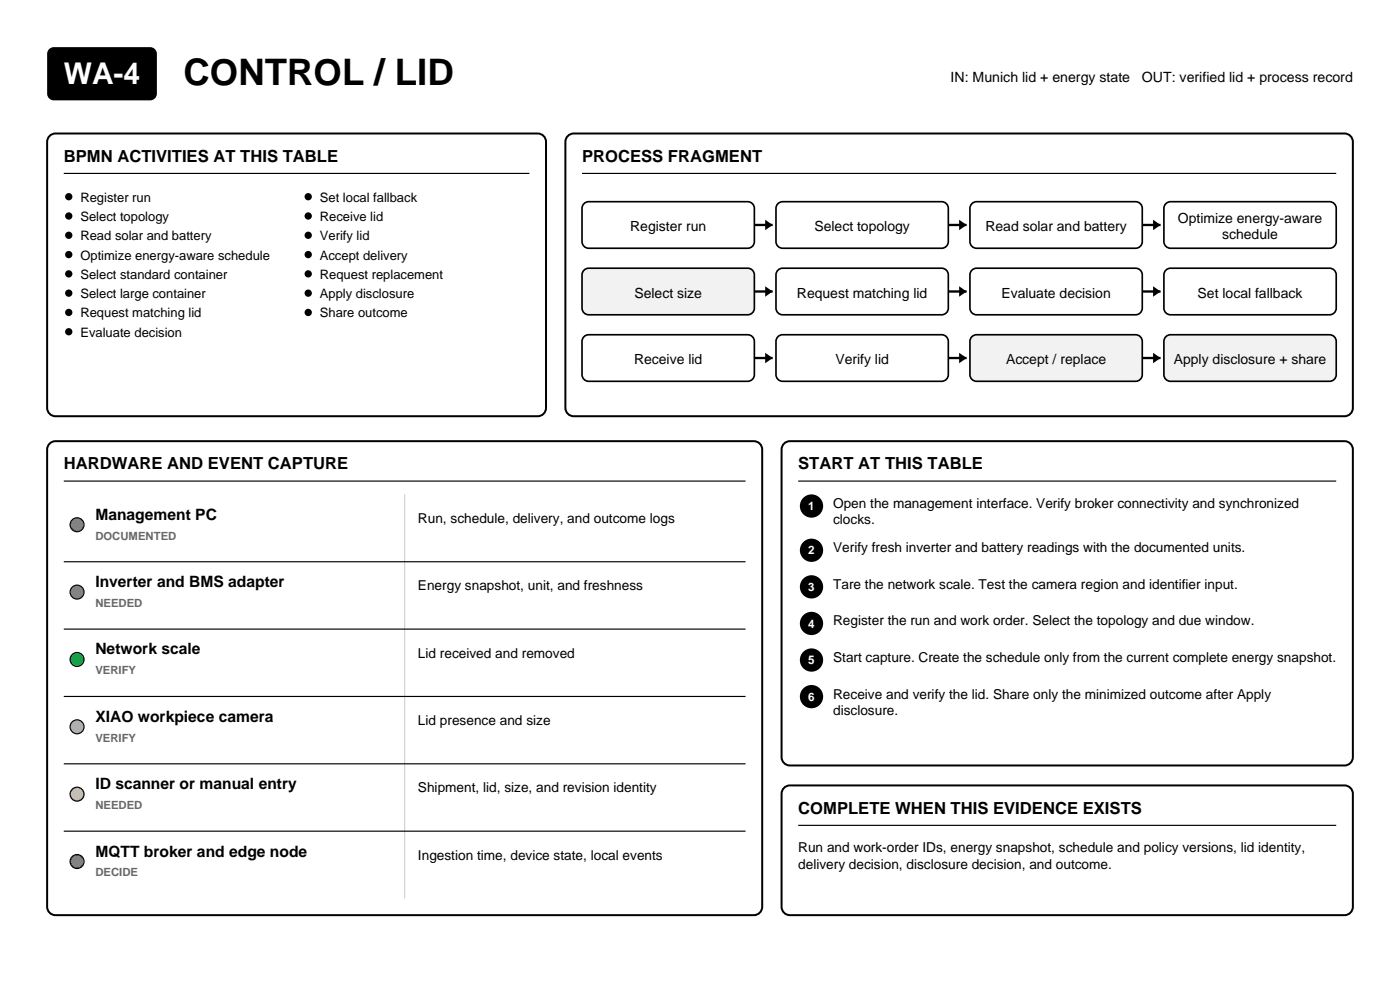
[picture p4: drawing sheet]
<svg xmlns="http://www.w3.org/2000/svg" width="297mm" height="210mm" viewBox="0 0 297 210" stroke-linecap="round" stroke-linejoin="round" font-family="sans-serif">
<defs><g id="words">
<text font-size="7.8" x="38.9" y="18.1">CONTROL / LID</text>
<text font-size="6.3" fill="#fff" x="13.5" y="17.8">WA-4</text>
<g font-size="3.5">
<text x="13.5" y="34.3">BPMN ACTIVITIES AT THIS TABLE</text>
<text x="123.5" y="34.3">PROCESS FRAGMENT</text>
<text x="13.5" y="99.6">HARDWARE AND EVENT CAPTURE</text>
<text x="169.3" y="99.6">START AT THIS TABLE</text>
<text x="169.3" y="172.6">COMPLETE WHEN THIS EVIDENCE EXISTS</text>
</g>
<g font-size="3.3">
<text x="20.2" y="110.3">Management PC</text>
<text x="20.2" y="124.5">Inverter and BMS adapter</text>
<text x="20.2" y="138.8">Network scale</text>
<text x="20.2" y="153.1">XIAO workpiece camera</text>
<text x="20.2" y="167.4">ID scanner or manual entry</text>
<text x="20.2" y="181.7">MQTT broker and edge node</text>
</g>
<g font-size="3">
<text x="201.7" y="17.4">IN: Munich lid + energy state</text>
<text x="242.3" y="17.4">OUT: verified lid + process record</text>
<text x="249.9" y="47.4">Optimize energy-aware</text>
<text x="133.7" y="49">Register run</text>
<text x="172.8" y="49">Select topology</text>
<text x="209.1" y="49">Read solar and battery</text>
<text x="259.3" y="50.7">schedule</text>
<text x="134.6" y="63.1">Select size</text>
<text x="169.1" y="63.1">Request matching lid</text>
<text x="212.4" y="63.1">Evaluate decision</text>
<text x="254.1" y="63.1">Set local fallback</text>
<text x="134.5" y="77.2">Receive lid</text>
<text x="177.2" y="77.2">Verify lid</text>
<text x="213.4" y="77.2">Accept / replace</text>
<text x="249" y="77.2">Apply disclosure + share</text>
</g>
<g font-size="2.9">
<text x="176.7" y="107.8">Open the management interface. Verify broker connectivity and synchronized</text>
<text x="88.7" y="110.9">Run, schedule, delivery, and outcome logs</text>
<text x="176.7" y="111.2">clocks.</text>
<text x="176.7" y="117.1">Verify fresh inverter and battery readings with the documented units.</text>
<text x="88.7" y="125.2">Energy snapshot, unit, and freshness</text>
<text x="176.7" y="124.9">Tare the network scale. Test the camera region and identifier input.</text>
<text x="176.7" y="132.7">Register the run and work order. Select the topology and due window.</text>
<text x="88.7" y="139.5">Lid received and removed</text>
<text x="176.7" y="140.4">Start capture. Create the schedule only from the current complete energy snapshot.</text>
<text x="176.7" y="148.2">Receive and verify the lid. Share only the minimized outcome after Apply</text>
<text x="88.7" y="153.8">Lid presence and size</text>
<text x="176.7" y="151.7">disclosure.</text>
<text x="88.7" y="168.1">Shipment, lid, size, and revision identity</text>
<text x="88.7" y="182.4">Ingestion time, device state, local events</text>
<text x="169.3" y="180.8">Run and work-order IDs, energy snapshot, schedule and policy versions, lid identity,</text>
<text x="169.3" y="184.2">delivery decision, disclosure decision, and outcome.</text>
</g>
<g font-size="2.8">
<text x="17.1" y="42.8">Register run</text>
<text x="17.1" y="46.9">Select topology</text>
<text x="67.9" y="42.8">Set local fallback</text>
<text x="67.9" y="46.9">Receive lid</text>
<text x="17.1" y="51">Read solar and battery</text>
<text x="67.9" y="51">Verify lid</text>
<text x="17.1" y="55.1">Optimize energy-aware schedule</text>
<text x="17.1" y="59.2">Select standard container</text>
<text x="67.9" y="55.1">Accept delivery</text>
<text x="67.9" y="59.2">Request replacement</text>
<text x="17.1" y="63.2">Select large container</text>
<text x="67.9" y="63.2">Apply disclosure</text>
<text x="17.1" y="67.3">Request matching lid</text>
<text x="17.1" y="71.4">Evaluate decision</text>
<text x="67.9" y="67.3">Share outcome</text>
</g>
<g font-size="2.5" fill="#fff">
<text x="171.5" y="108.2">1</text>
<text x="171.5" y="117.6">2</text>
<text x="171.5" y="125.4">3</text>
<text x="171.5" y="133.1">4</text>
<text x="171.5" y="140.9">5</text>
<text x="171.5" y="148.7">6</text>
</g>
<g font-size="2.4" fill="#666">
<text x="20.2" y="114.5">DOCUMENTED</text>
<text x="20.2" y="128.8">NEEDED</text>
<text x="20.2" y="143.1">VERIFY</text>
<text x="20.2" y="157.3">VERIFY</text>
<text x="20.2" y="171.6">NEEDED</text>
<text x="20.2" y="185.9">DECIDE</text>
</g>
</g></defs>
<path d="M10.3 10.6l.7-.5 .4-.1h20.5a1.41 1.41 0 0 1 1.4 1.4v8.5a1.41 1.41 0 0 1-1.4 1.4h-20.5a1.41 1.41 0 0 1-1.4-1.4v-8.5z" fill-rule="evenodd" fill="#000"/>
<path d="M10.5 28.8l.8-.4 .5-.1h102.3a1.76 1.76 0 0 1 1.7 1.8v56.4a1.76 1.76 0 0 1-1.7 1.8h-102.3a1.76 1.76 0 0 1-1.8-1.8v-56.4l.1-.5z" fill-rule="evenodd" fill="#fff" stroke="#000" stroke-width=".42"/>
<path d="M13.5 36.8h98.8" fill="none" stroke="#000" stroke-width=".25"/>
<g fill="#000">
<circle cx="14.6" cy="41.7" r=".78"/>
<circle cx="14.6" cy="49.9" r=".78"/>
<circle cx="14.6" cy="54" r=".78"/>
<circle cx="14.6" cy="45.8" r=".78"/>
<circle cx="14.6" cy="58.1" r=".78"/>
<circle cx="65.4" cy="41.7" r=".78"/>
<circle cx="65.4" cy="49.9" r=".78"/>
<circle cx="65.4" cy="54" r=".78"/>
<circle cx="65.4" cy="45.8" r=".78"/>
<circle cx="65.4" cy="58.1" r=".78"/>
<circle cx="14.6" cy="62.2" r=".78"/>
<circle cx="14.6" cy="70.4" r=".78"/>
<circle cx="14.6" cy="66.3" r=".78"/>
<circle cx="65.4" cy="62.2" r=".78"/>
<circle cx="65.4" cy="66.3" r=".78"/>
</g>
<path d="M120.5 28.8l.7-.4 .5-.1h163.5a1.76 1.76 0 0 1 1.8 1.8v56.4a1.76 1.76 0 0 1-1.8 1.8h-163.5a1.76 1.76 0 0 1-1.8-1.8v-56.4l.1-.5z" fill-rule="evenodd" fill="#fff" stroke="#000" stroke-width=".42"/>
<path d="M123.5 36.8h160" fill="none" stroke="#000" stroke-width=".25"/>
<g fill="#fff" stroke="#000" stroke-width=".35">
<path d="M124 43.1l.9-.3h33.7a1.41 1.41 0 0 1 1.4 1.4v7a1.41 1.41 0 0 1-1.4 1.5h-33.7a1.41 1.41 0 0 1-1.4-1.5v-7v-.5z" fill-rule="evenodd"/>
<path d="M165.2 43.1l.8-.3h33.8a1.41 1.41 0 0 1 1.4 1.4v7a1.41 1.41 0 0 1-1.4 1.5h-33.8a1.41 1.41 0 0 1-1.4-1.5v-7l.1-.5z" fill-rule="evenodd"/>
</g>
<path d="M160 47.7h3.9" fill="none" stroke="#000" stroke-width=".49"/>
<path d="M162.3 46.6l1.6 1.1-1.6 1.1z" fill="#000"/>
<path d="M206.3 43.1l.9-.3h33.7a1.41 1.41 0 0 1 1.4 1.4v7a1.41 1.41 0 0 1-1.4 1.5h-33.7a1.41 1.41 0 0 1-1.4-1.5v-7v-.5z" fill-rule="evenodd" fill="#fff" stroke="#000" stroke-width=".35"/>
<path d="M201.2 47.7h3.9" fill="none" stroke="#000" stroke-width=".49"/>
<path d="M203.5 46.6l1.6 1.1-1.6 1.1z" fill="#000"/>
<path d="M247.2 43.4l.7-.5 .4-.1h33.8a1.41 1.41 0 0 1 1.4 1.4v7a1.41 1.41 0 0 1-1.4 1.5h-33.8a1.41 1.41 0 0 1-1.4-1.5v-7z" fill-rule="evenodd" fill="#fff" stroke="#000" stroke-width=".35"/>
<path d="M242.3 47.7h3.9" fill="none" stroke="#000" stroke-width=".49"/>
<path d="M244.6 46.6l1.6 1.1-1.6 1.1z" fill="#000"/>
<path d="M124 57.2l.9-.3h33.7a1.41 1.41 0 0 1 1.4 1.4v7.1a1.41 1.41 0 0 1-1.4 1.4h-33.7a1.41 1.41 0 0 1-1.4-1.4v-7.1v-.4z" fill-rule="evenodd" fill="#f2f2f2" stroke="#000" stroke-width=".35"/>
<path d="M165.2 57.2l.8-.3h33.8a1.41 1.41 0 0 1 1.4 1.4v7.1a1.41 1.41 0 0 1-1.4 1.4h-33.8a1.41 1.41 0 0 1-1.4-1.4v-7.1l.1-.4z" fill-rule="evenodd" fill="#fff" stroke="#000" stroke-width=".35"/>
<path d="M160 61.8h3.9" fill="none" stroke="#000" stroke-width=".49"/>
<path d="M162.3 60.7l1.6 1.1-1.6 1.1z" fill="#000"/>
<path d="M206.3 57.2l.9-.3h33.7a1.41 1.41 0 0 1 1.4 1.4v7.1a1.41 1.41 0 0 1-1.4 1.4h-33.7a1.41 1.41 0 0 1-1.4-1.4v-7.1v-.4z" fill-rule="evenodd" fill="#fff" stroke="#000" stroke-width=".35"/>
<path d="M201.2 61.8h3.9" fill="none" stroke="#000" stroke-width=".49"/>
<path d="M203.5 60.7l1.6 1.1-1.6 1.1z" fill="#000"/>
<path d="M247.2 57.5l.7-.5 .4-.1h33.8a1.41 1.41 0 0 1 1.4 1.4v7.1a1.41 1.41 0 0 1-1.4 1.4h-33.8a1.41 1.41 0 0 1-1.4-1.4v-7.1z" fill-rule="evenodd" fill="#fff" stroke="#000" stroke-width=".35"/>
<path d="M242.3 61.8h3.9" fill="none" stroke="#000" stroke-width=".49"/>
<path d="M244.6 60.7l1.6 1.1-1.6 1.1z" fill="#000"/>
<g fill="#fff" stroke="#000" stroke-width=".35">
<path d="M124 71.3l.9-.3h33.7a1.41 1.41 0 0 1 1.4 1.4v7.1a1.41 1.41 0 0 1-1.4 1.4h-33.7a1.41 1.41 0 0 1-1.4-1.4v-7.1v-.4z" fill-rule="evenodd"/>
<path d="M164.9 71.6l.7-.5 .4-.1h33.8a1.41 1.41 0 0 1 1.4 1.4v7.1a1.41 1.41 0 0 1-1.4 1.4h-33.8a1.41 1.41 0 0 1-1.4-1.4v-7.1z" fill-rule="evenodd"/>
</g>
<path d="M160 75.9h3.9" fill="none" stroke="#000" stroke-width=".49"/>
<path d="M162.3 74.8l1.6 1.1-1.6 1.2z" fill="#000"/>
<path d="M206.3 71.3l.9-.3h33.7a1.41 1.41 0 0 1 1.4 1.4v7.1a1.41 1.41 0 0 1-1.4 1.4h-33.7a1.41 1.41 0 0 1-1.4-1.4v-7.1v-.4z" fill-rule="evenodd" fill="#f2f2f2" stroke="#000" stroke-width=".35"/>
<path d="M201.2 75.9h3.9" fill="none" stroke="#000" stroke-width=".49"/>
<path d="M203.5 74.8l1.6 1.1-1.6 1.2z" fill="#000"/>
<path d="M247.2 71.6l.7-.5 .4-.1h33.8a1.41 1.41 0 0 1 1.4 1.4v7.1a1.41 1.41 0 0 1-1.4 1.4h-33.8a1.41 1.41 0 0 1-1.4-1.4v-7.1z" fill-rule="evenodd" fill="#f2f2f2" stroke="#000" stroke-width=".35"/>
<path d="M242.3 75.9h3.9" fill="none" stroke="#000" stroke-width=".49"/>
<path d="M244.6 74.8l1.6 1.1-1.6 1.2z" fill="#000"/>
<path d="M10.5 94.1l.8-.5h.5h148.1a1.76 1.76 0 0 1 1.8 1.7v97.1a1.76 1.76 0 0 1-1.8 1.7h-148.1a1.76 1.76 0 0 1-1.8-1.7v-97.1l.1-.4z" fill-rule="evenodd" fill="#fff" stroke="#000" stroke-width=".42"/>
<path d="M13.5 102h144.7" fill="none" stroke="#000" stroke-width=".25"/>
<path d="M85.8 104.9v85.7" fill="none" stroke="#d0d0d0" stroke-width=".25"/>
<circle cx="16.3" cy="111.3" r="1.48" fill="#1677ff" stroke="#000" stroke-width=".25"/>
<path d="M13.5 119.2h144.7" fill="none" stroke="#000" stroke-width=".25"/>
<circle cx="16.3" cy="125.6" r="1.48" fill="#ff8a00" stroke="#000" stroke-width=".25"/>
<path d="M13.5 133.4h144.7" fill="none" stroke="#000" stroke-width=".25"/>
<circle cx="16.3" cy="139.9" r="1.48" fill="#16a34a" stroke="#000" stroke-width=".25"/>
<path d="M13.5 147.7h144.7" fill="none" stroke="#000" stroke-width=".25"/>
<circle cx="16.3" cy="154.2" r="1.48" fill="#d946ef" stroke="#000" stroke-width=".25"/>
<path d="M13.5 162h144.7" fill="none" stroke="#000" stroke-width=".25"/>
<circle cx="16.3" cy="168.5" r="1.48" fill="#facc15" stroke="#000" stroke-width=".25"/>
<path d="M13.5 176.3h144.7" fill="none" stroke="#000" stroke-width=".25"/>
<circle cx="16.3" cy="182.7" r="1.48" fill="#1677ff" stroke="#000" stroke-width=".25"/>
<path d="M166.3 94.1l.8-.5h.5h117.6a1.76 1.76 0 0 1 1.8 1.7v65.3a1.76 1.76 0 0 1-1.8 1.8h-117.6a1.76 1.76 0 0 1-1.8-1.8v-65.3l.1-.4z" fill-rule="evenodd" fill="#fff" stroke="#000" stroke-width=".42"/>
<path d="M169.3 102h114.2" fill="none" stroke="#000" stroke-width=".25"/>
<g fill="#000">
<circle cx="172.2" cy="116.7" r="2.47"/>
<circle cx="172.2" cy="107.3" r="2.47"/>
<circle cx="172.2" cy="124.5" r="2.47"/>
<circle cx="172.2" cy="132.2" r="2.47"/>
<circle cx="172.2" cy="140" r="2.47"/>
<circle cx="172.2" cy="147.8" r="2.47"/>
</g>
<path d="M166.3 167.1l.8-.4 .5-.1h117.6a1.76 1.76 0 0 1 1.8 1.8v24a1.76 1.76 0 0 1-1.8 1.7h-117.6a1.76 1.76 0 0 1-1.8-1.7v-24l.1-.5z" fill-rule="evenodd" fill="#fff" stroke="#000" stroke-width=".42"/>
<path d="M169.3 175.1h114.2" fill="none" stroke="#000" stroke-width=".25"/>
<use href="#words"/>
</svg>
